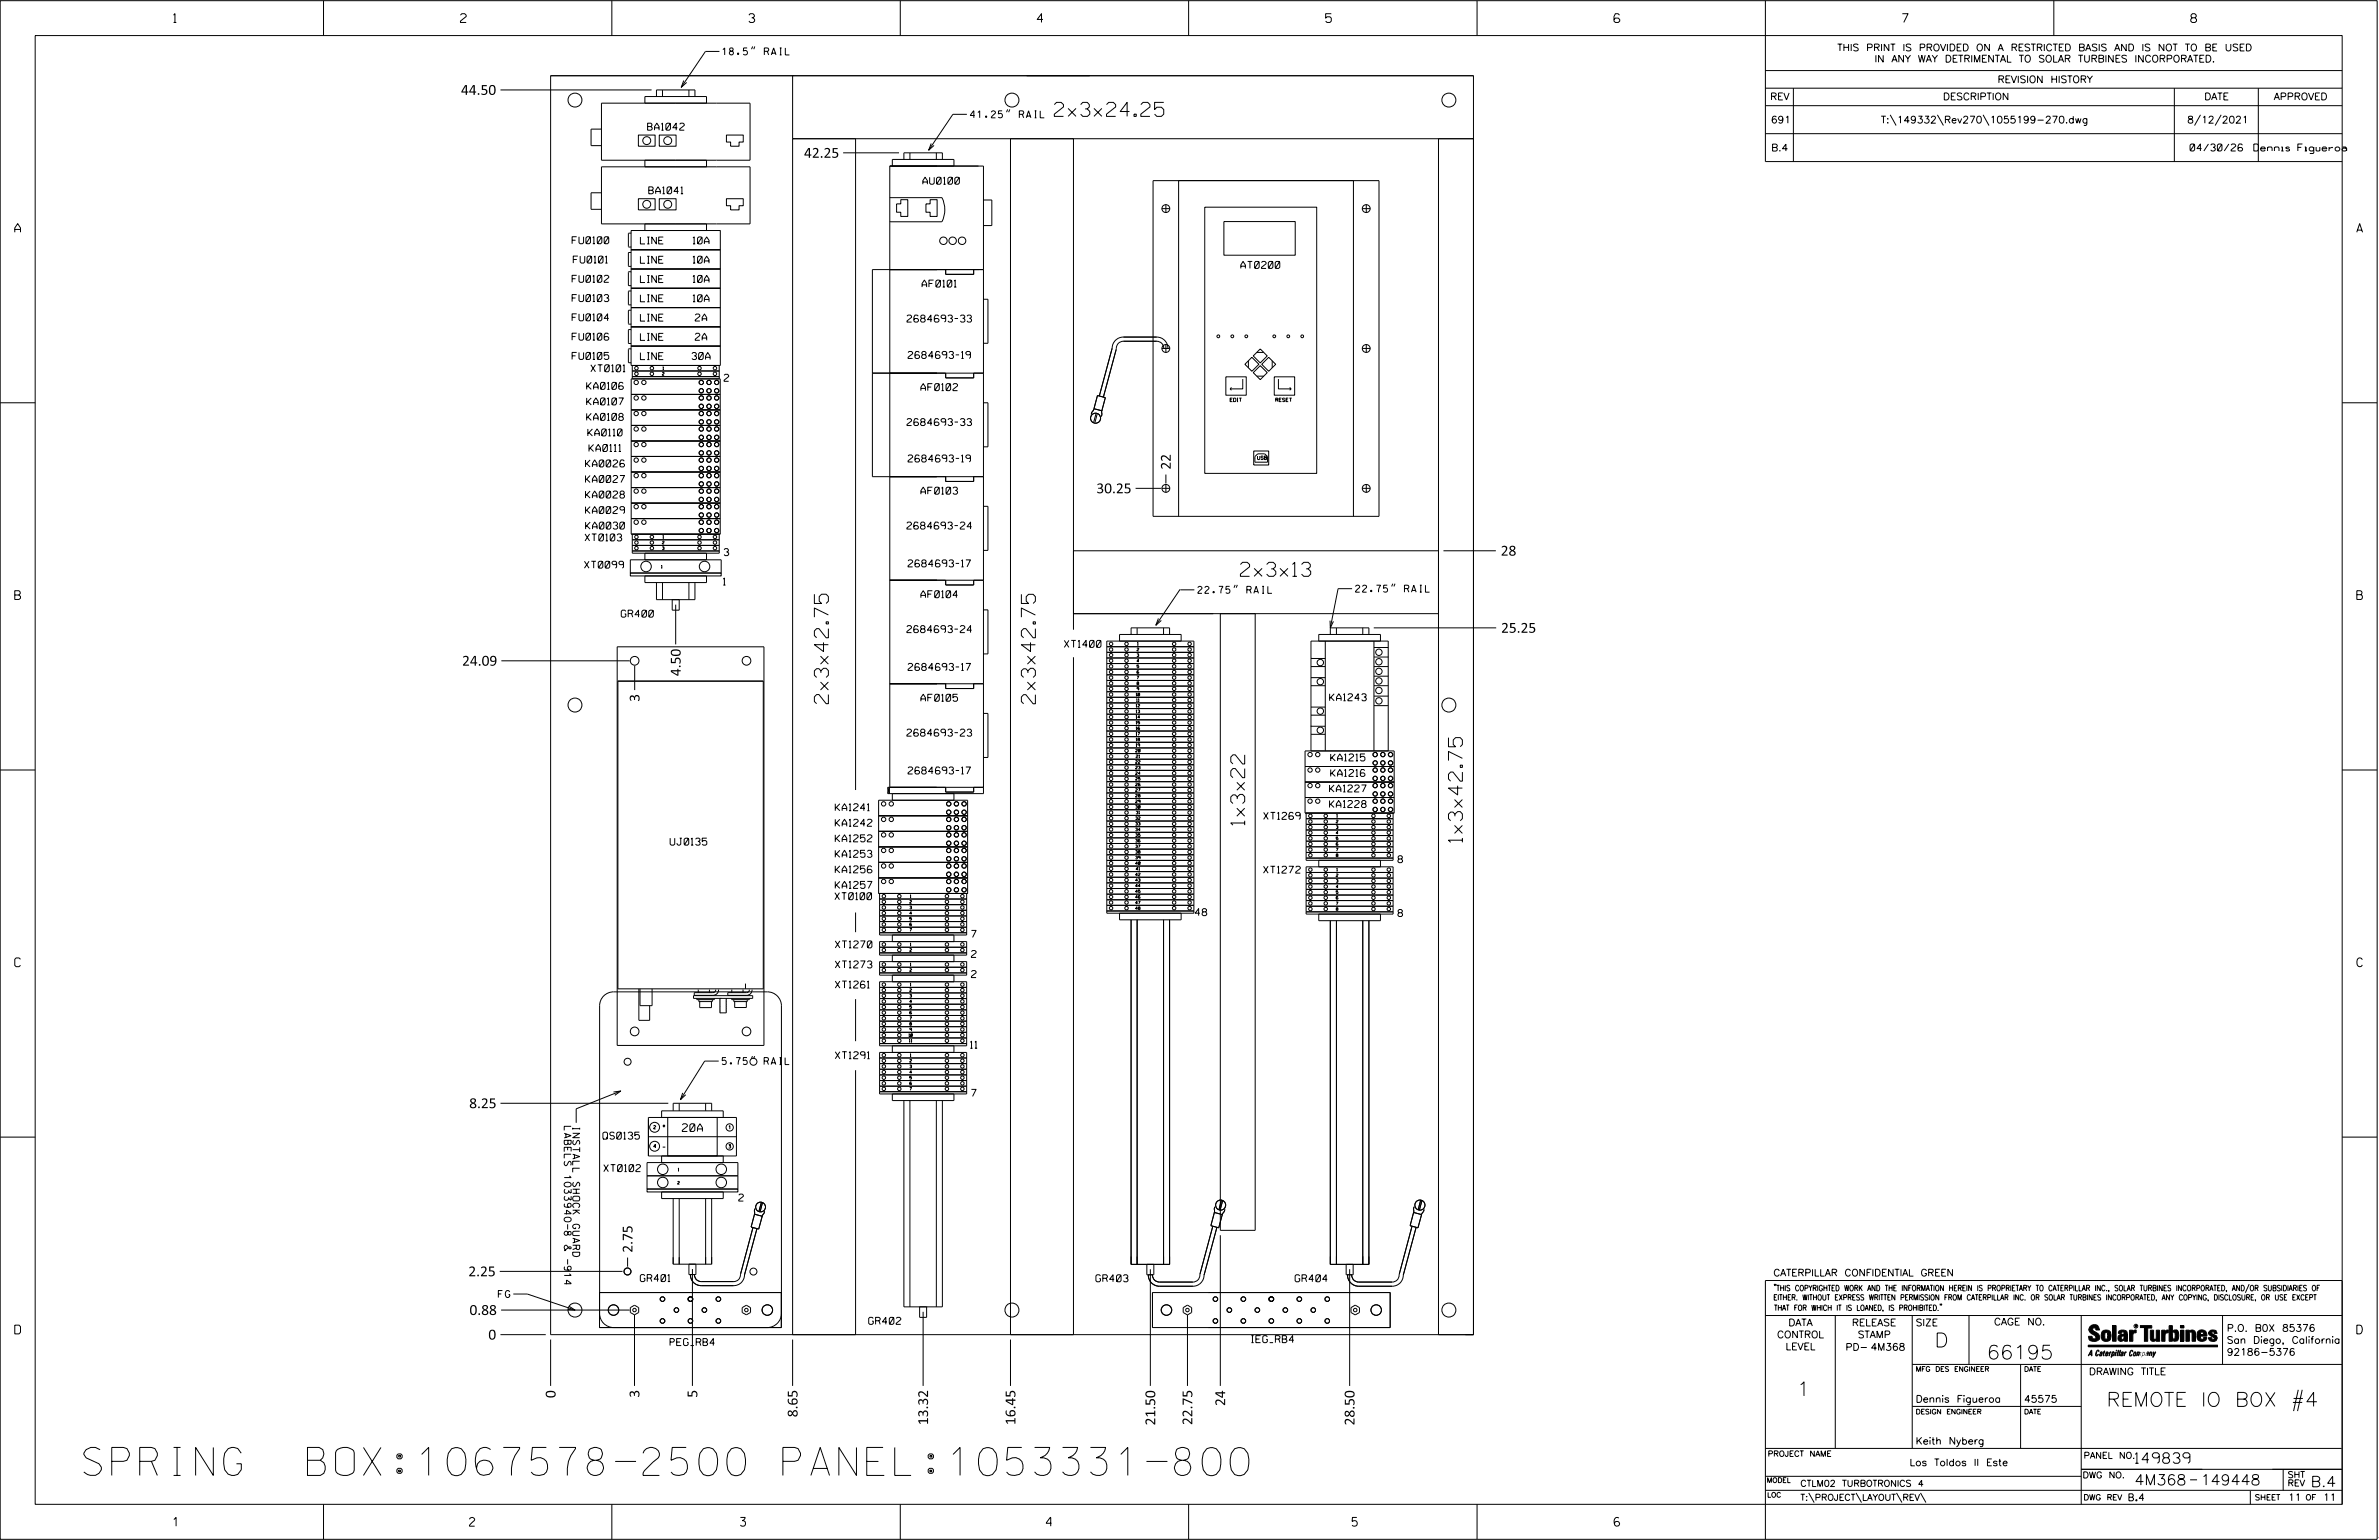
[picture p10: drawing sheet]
<svg xmlns="http://www.w3.org/2000/svg" width="864mm" height="559mm" viewBox="0 0 864 559" stroke-linecap="round" stroke-linejoin="round" font-family="sans-serif">
<defs><g id="words">
<g font-size="10.2">
<text x="30.4" y="535.4">SPRING</text>
<text x="111.6" y="535.4">BOX:1067578-2500 PANEL:1053331-800</text>
</g>
<g font-size="5.1">
<text x="382.7" y="42.2">2x3x24.25</text>
<text x="450.3" y="209.1">2x3x13</text>
<text x="300.7" y="255.4" transform="rotate(-90 300.7 255.4)">2x3x42.75</text>
<text x="375.8" y="255.4" transform="rotate(-90 375.8 255.4)">2x3x42.75</text>
<text x="451.9" y="299.4" transform="rotate(-90 451.9 299.4)">1x3x22</text>
<text x="530.9" y="305.7" transform="rotate(-90 530.9 305.7)">1x3x42.75</text>
<text x="702.3" y="488.8">D</text>
<text x="721.2" y="493.2">66195</text>
<text x="652.2" y="506.5">1</text>
<text x="764.7" y="510.3">REMOTE IO BOX #4</text>
</g>
<g font-size="3.8">
<text x="775.1" y="531">149839</text>
<text x="774.8" y="538.9">4M368</text>
<text x="798.8" y="538.9">149448</text>
<text x="838.8" y="539.5">B.4</text>
</g>
<g font-size="3.6">
<text x="167.4" y="34.4">44.50</text>
<text x="291.9" y="57.3">42.25</text>
<text x="425" y="170.4" transform="rotate(-90 425 170.4)">22</text>
<text x="398" y="179">30.25</text>
<text x="544.8" y="201.6">28</text>
<text x="544.9" y="229.6">25.25</text>
<text x="167.7" y="241.5">24.09</text>
<text x="247.1" y="245.3" transform="rotate(-90 247.1 245.3)">4.50</text>
<text x="232.2" y="254.7" transform="rotate(-90 232.2 254.7)">3</text>
<text x="170.3" y="402.1">8.25</text>
<text x="229.6" y="454.6" transform="rotate(-90 229.6 454.6)">2.75</text>
<text x="170" y="463.1">2.25</text>
<text x="170.4" y="477.1">0.88</text>
<text x="177.3" y="486.1">0</text>
<text x="201.7" y="507.3" transform="rotate(-90 201.7 507.3)">0</text>
<text x="232.1" y="507.2" transform="rotate(-90 232.1 507.2)">3</text>
<text x="253.1" y="507.2" transform="rotate(-90 253.1 507.2)">5</text>
<text x="289.5" y="514.3" transform="rotate(-90 289.5 514.3)">8.65</text>
<text x="444.7" y="510.2" transform="rotate(-90 444.7 510.2)">24</text>
<text x="336.9" y="517.1" transform="rotate(-90 336.9 517.1)">13.32</text>
<text x="368.6" y="517.1" transform="rotate(-90 368.6 517.1)">16.45</text>
<text x="419.4" y="517.2" transform="rotate(-90 419.4 517.2)">21.50</text>
<text x="432.8" y="517.1" transform="rotate(-90 432.8 517.1)">22.75</text>
<text x="491.7" y="517.2" transform="rotate(-90 491.7 517.2)">28.50</text>
</g>
<g font-size="3.2">
<text x="63" y="8.2">1</text>
<text x="167.2" y="8.2">2</text>
<text x="271.8" y="8.2">3</text>
<text x="376.5" y="8.2">4</text>
<text x="481.2" y="8.2">5</text>
<text x="690.6" y="8.2">7</text>
<text x="795.3" y="8.2">8</text>
<text x="5.4" y="84.3">A</text>
<text x="855.5" y="84.3">A</text>
<text x="5.4" y="217.5">B</text>
<text x="855.6" y="217.5">B</text>
<text x="5.4" y="350.8">C</text>
<text x="855.6" y="350.8">C</text>
<text x="5.4" y="484">D</text>
<text x="855.6" y="484">D</text>
<text x="62.8" y="553.8">1</text>
<text x="170.4" y="553.8">2</text>
<text x="268.8" y="553.8">3</text>
<text x="379.8" y="553.8">4</text>
<text x="490.8" y="553.8">5</text>
<text x="585.9" y="553.8">6</text>
</g>
<text font-size="2.8" x="247.7" y="410.6">20A</text>
<g font-size="2.5">
<text x="262.2" y="19.9">18.5&quot; RAIL</text>
<text x="666.9" y="18.5">THIS PRINT IS PROVIDED ON A RESTRICTED BASIS AND IS NOT TO BE USED</text>
<text x="680.5" y="22.6">IN ANY WAY DETRIMENTAL TO SOLAR TURBINES INCORPORATED.</text>
<text x="725.1" y="30">REVISION HISTORY</text>
<text x="642.6" y="36.3">REV</text>
<text x="705.3" y="36.3">DESCRIPTION</text>
<text x="800.2" y="36.3">DATE</text>
<text x="825.4" y="36.3">APPROVED</text>
<text x="235.1" y="47.2">BA1042</text>
<text x="352.2" y="42.8">41.25&quot; RAIL</text>
<text x="642.9" y="44.7">691</text>
<text x="682.8" y="44.7">T:\149332\Rev270\1055199-270.dwg</text>
<text x="794" y="44.7">8/12/2021</text>
<text x="643" y="54.8">B.4</text>
<text x="795" y="54.8">04/30/26</text>
<text x="818.2" y="54.8">Dennis Figueroa</text>
<text x="235.5" y="70.3">BA1041</text>
<text x="335" y="66.9">AU0100</text>
<text x="207.7" y="88.5">FU0100</text>
<text x="232.5" y="88.5">LINE</text>
<text x="251.6" y="88.5">10A</text>
<text x="208.1" y="95.4">FU0101</text>
<text x="232.5" y="95.5">LINE</text>
<text x="251.6" y="95.5">10A</text>
<text x="450.4" y="97.4">AT0200</text>
<text x="207.7" y="102.4">FU0102</text>
<text x="232.5" y="102.5">LINE</text>
<text x="251.6" y="102.5">10A</text>
<text x="334.7" y="104.2">AF0101</text>
<text x="207.7" y="109.4">FU0103</text>
<text x="232.5" y="109.5">LINE</text>
<text x="251.6" y="109.5">10A</text>
<text x="207.7" y="116.4">FU0104</text>
<text x="232.5" y="116.5">LINE</text>
<text x="252.4" y="116.5">2A</text>
<text x="329.2" y="116.9">2684693-33</text>
<text x="207.7" y="123.4">FU0106</text>
<text x="232.5" y="123.5">LINE</text>
<text x="252.4" y="123.5">2A</text>
<text x="207.7" y="130.4">FU0105</text>
<text x="232.5" y="130.5">LINE</text>
<text x="251.2" y="130.5">30A</text>
<text x="329.6" y="130.1">2684693-19</text>
<text x="214.5" y="134.9">XT0101</text>
<text x="213" y="141.3">KA0106</text>
<text x="262.8" y="138.4">2</text>
<text x="334.3" y="141.7">AF0102</text>
<text x="213" y="146.9">KA0107</text>
<text x="213" y="152.5">KA0108</text>
<text x="329.2" y="154.4">2684693-33</text>
<text x="213.4" y="158.2">KA0110</text>
<text x="213.8" y="163.8">KA0111</text>
<text x="329.6" y="167.6">2684693-19</text>
<text x="212.5" y="169.5">KA0026</text>
<text x="212.5" y="175.1">KA0027</text>
<text x="334.3" y="179.3">AF0103</text>
<text x="212.5" y="180.7">KA0028</text>
<text x="212.5" y="186.4">KA0029</text>
<text x="212.6" y="192">KA0030</text>
<text x="329.2" y="192">2684693-24</text>
<text x="212.4" y="196.3">XT0103</text>
<text x="262.8" y="201.6">3</text>
<text x="212.2" y="206.2">XT0099</text>
<text x="329.6" y="205.7">2684693-17</text>
<text x="262.6" y="212.3">1</text>
<text x="434.8" y="215.3">22.75&quot; RAIL</text>
<text x="492.1" y="214.9">22.75&quot; RAIL</text>
<text x="334.3" y="216.9">AF0104</text>
<text x="225.5" y="224">GR400</text>
<text x="329.2" y="229.6">2684693-24</text>
<text x="386.4" y="234.9">XT1400</text>
<text x="329.6" y="243.3">2684693-17</text>
<text x="334.3" y="254.4">AF0105</text>
<text x="482.7" y="254.3">KA1243</text>
<text x="329.2" y="267.1">2684693-23</text>
<text x="329.6" y="280.8">2684693-17</text>
<text x="483.1" y="276.1">KA1215</text>
<text x="483.1" y="281.7">KA1216</text>
<text x="482.6" y="287.4">KA1227</text>
<text x="482.6" y="293">KA1228</text>
<text x="303.2" y="294.2">KA1241</text>
<text x="303.2" y="299.8">KA1242</text>
<text x="458.7" y="297.3">XT1269</text>
<text x="303.2" y="305.5">KA1252</text>
<text x="243.3" y="306.7">UJ0135</text>
<text x="303.2" y="311.1">KA1253</text>
<text x="303.2" y="316.7">KA1256</text>
<text x="458.7" y="316.8">XT1272</text>
<text x="507.5" y="313">8</text>
<text x="303.2" y="322.4">KA1257</text>
<text x="303.1" y="326.4">XT0100</text>
<text x="433.9" y="332.2">48</text>
<text x="507.5" y="332.6">8</text>
<text x="352.7" y="340.2">7</text>
<text x="303.2" y="344">XT1270</text>
<text x="352.7" y="347.4">2</text>
<text x="303.2" y="351.2">XT1273</text>
<text x="303.2" y="358.5">XT1261</text>
<text x="352.7" y="354.7">2</text>
<text x="352.3" y="380.4">11</text>
<text x="262.2" y="386.3">5.75&quot; RAIL</text>
<text x="303.2" y="384.2">XT1291</text>
<text x="352.7" y="397.8">7</text>
<text x="204.8" y="408.7" transform="rotate(90 204.8 408.7)">LABELS 1033940-8 &amp; -914</text>
<text x="207.9" y="408.7" transform="rotate(90 207.9 408.7)">INSTALL SHOCK GUARD</text>
<text x="218.9" y="413.3">QS0135</text>
<text x="219.2" y="425.1">XT0102</text>
<text x="268.2" y="435.8">2</text>
<text x="232.5" y="465">GR401</text>
<text x="397.8" y="465.1">GR403</text>
<text x="470.2" y="465.1">GR404</text>
<text x="643.8" y="463">CATERPILLAR CONFIDENTIAL GREEN</text>
<text x="180.9" y="470.8">FG</text>
<text x="315.3" y="480.6">GR402</text>
<text x="645.1" y="485.5">CONTROL</text>
<text x="649.2" y="481.1">DATA</text>
<text x="672.3" y="481.1">RELEASE</text>
<text x="674.4" y="485.5">STAMP</text>
<text x="695.4" y="481.1">SIZE</text>
<text x="723.8" y="480.8">CAGE NO.</text>
<text x="808.4" y="483.1">P.O. B0X 85376</text>
<text x="243.2" y="488.3">PEG_RB4</text>
<text x="454.3" y="487.2">IEG_RB4</text>
<text x="648.2" y="489.8">LEVEL</text>
<text x="669.9" y="490">PD- 4M368</text>
<text x="808.4" y="487.5">San Diego, California</text>
<text x="808.4" y="491.8">92186-5376</text>
<text x="758.3" y="498.9">DRAWING TITLE</text>
<text x="695.4" y="508.9">Dennis Figueroa</text>
<text x="734.8" y="508.9">45575</text>
<text x="695.4" y="524.1">Keith Nyberg</text>
<text x="693.2" y="531.9">Los Toldos II Este</text>
<text x="772.8" y="544.6">B.4</text>
<text x="830.6" y="544.6">11</text>
<text x="843.3" y="544.6">11</text>
</g>
<g font-size="2.3">
<text x="756.4" y="529.2">PANEL NO.</text>
<text x="653.5" y="539.4">CTLM02 TURBOTRONICS 4</text>
<text x="756" y="536.3">DWG NO.</text>
<text x="830.4" y="539.3">REV</text>
<text x="830.4" y="536.2">SHT</text>
<text x="653.5" y="544.5">T:\PROJECT\LAYOUT\REV\</text>
</g>
<g font-size="2">
<text x="643.8" y="468.4">&quot;THIS COPYRIGHTED WORK AND THE INFORMATION HEREIN IS PROPRIETARY TO CATERPILLAR INC., SOLAR TURBINES INCORPORATED, AND/OR SUBSIDIARIES OF</text>
<text x="643.8" y="471.8">EITHER. WITHOUT EXPRESS WRITTEN PERMISSION FROM CATERPILLAR INC. OR SOLAR TURBINES INCORPORATED, ANY COPYING, DISCLOSURE, OR USE EXCEPT</text>
<text x="644" y="475.6">THAT FOR WHICH IT IS LOANED, IS PROHIBITED.&quot;</text>
<text x="641.7" y="528.5">PROJECT NAME</text>
<text x="756.3" y="544.3">DWG REV</text>
<text x="818.5" y="544.3">SHEET</text>
<text x="836.9" y="544.3">OF</text>
</g>
<g font-size="1.8">
<text x="695.4" y="497.6">MFG DES ENGINEER</text>
<text x="734.8" y="497.6">DATE</text>
<text x="695.4" y="513.1">DESIGN ENGINEER</text>
<text x="734.8" y="513.1">DATE</text>
<text x="641.3" y="538">MODEL</text>
<text x="641.5" y="543.3">LOC</text>
</g>
<g font-size="1.3">
<text x="446.5" y="145.7">EDIT</text>
<text x="463.1" y="145.7">RESET</text>
<text x="456.5" y="166.8">USB</text>
<text x="237.3" y="409.7">2</text>
<text x="264.5" y="409.7">1</text>
<text x="237.3" y="416.5">4</text>
<text x="240.6" y="416.9">-</text>
<text x="264.5" y="416.6">3</text>
</g>
<g font-size="1">
<text x="240.4" y="136.2">2</text>
<text x="240.6" y="134.1">1</text>
<text x="240.4" y="197.4">2</text>
<text x="240.6" y="195.3">1</text>
<text x="240.4" y="199.4">3</text>
<text x="240.1" y="206.2">1</text>
<text x="412.7" y="236.2">2</text>
<text x="412.7" y="238.2">3</text>
<text x="412.9" y="234.1">1</text>
<text x="412.7" y="240.3">4</text>
<text x="412.7" y="242.3">5</text>
<text x="412.7" y="244.3">6</text>
<text x="412.7" y="248.4">8</text>
<text x="412.7" y="250.5">9</text>
<text x="412.4" y="252.5">10</text>
<text x="412.4" y="256.6">12</text>
<text x="412.6" y="254.5">11</text>
<text x="412.4" y="258.6">13</text>
<text x="412.4" y="260.7">14</text>
<text x="412.4" y="262.7">15</text>
<text x="412.4" y="264.8">16</text>
<text x="412.4" y="266.8">17</text>
<text x="412.4" y="268.8">18</text>
<text x="412.2" y="272.9">20</text>
<text x="412.4" y="270.9">19</text>
<text x="412.4" y="275">21</text>
<text x="412.2" y="277">22</text>
<text x="412.2" y="279">23</text>
<text x="412.2" y="281.1">24</text>
<text x="412.2" y="283.1">25</text>
<text x="412.2" y="285.2">26</text>
<text x="412.2" y="287.2">27</text>
<text x="412.2" y="289.2">28</text>
<text x="412.2" y="291.3">29</text>
<text x="412.2" y="293.3">30</text>
<text x="412.2" y="297.4">32</text>
<text x="412.2" y="299.4">33</text>
<text x="412.4" y="295.4">31</text>
<text x="485.1" y="298.6">2</text>
<text x="485.2" y="296.6">1</text>
<text x="412.2" y="301.5">34</text>
<text x="412.2" y="303.5">35</text>
<text x="412.2" y="305.6">36</text>
<text x="485.1" y="300.6">3</text>
<text x="485.1" y="302.7">4</text>
<text x="485.1" y="304.7">5</text>
<text x="412.2" y="307.6">37</text>
<text x="412.2" y="309.6">38</text>
<text x="412.2" y="311.7">39</text>
<text x="485.1" y="306.8">6</text>
<text x="485.1" y="308.8">7</text>
<text x="485.1" y="310.8">8</text>
<text x="412.2" y="313.7">40</text>
<text x="412.2" y="317.8">42</text>
<text x="412.4" y="315.8">41</text>
<text x="485.2" y="316.1">1</text>
<text x="412.2" y="319.8">43</text>
<text x="412.2" y="321.9">44</text>
<text x="412.2" y="323.9">45</text>
<text x="485.1" y="318.1">2</text>
<text x="485.1" y="320.2">3</text>
<text x="485.1" y="322.2">4</text>
<text x="330.2" y="327.8">2</text>
<text x="330.2" y="329.8">3</text>
<text x="330.4" y="325.7">1</text>
<text x="412.2" y="326">46</text>
<text x="412.2" y="328">47</text>
<text x="485.1" y="324.2">5</text>
<text x="485.1" y="326.3">6</text>
<text x="485.1" y="328.3">7</text>
<text x="330.2" y="331.8">4</text>
<text x="330.2" y="333.9">5</text>
<text x="412.2" y="330">48</text>
<text x="485.1" y="330.4">8</text>
<text x="330.2" y="338">7</text>
<text x="330.2" y="345.2">2</text>
<text x="330.4" y="343.2">1</text>
<text x="330.2" y="352.5">2</text>
<text x="330.4" y="350.5">1</text>
<text x="330.2" y="359.8">2</text>
<text x="330.4" y="357.7">1</text>
<text x="330.2" y="361.8">3</text>
<text x="330.2" y="363.9">4</text>
<text x="330.2" y="365.9">5</text>
<text x="330.2" y="370">7</text>
<text x="329.9" y="376.1">10</text>
<text x="330.2" y="372">8</text>
<text x="330.2" y="374.1">9</text>
<text x="330.1" y="378.2">11</text>
<text x="330.4" y="383.4">1</text>
<text x="330.2" y="385.4">2</text>
<text x="330.2" y="387.5">3</text>
<text x="330.2" y="389.5">4</text>
<text x="330.2" y="391.6">5</text>
<text x="330.2" y="395.6">7</text>
<text x="246.1" y="424.9">1</text>
<text x="246" y="429.7">2</text>
</g>
<text font-size=".9" x="775.1" y="481.7">R</text>
</g></defs>
<g fill="none" stroke="#000" stroke-width=".36">
<path d="M.1 .2h862.8v558.4h-862.8zM12.8 12.9h837.4v533h-837.4zM117.4 .2v12.7M222.1 .2v12.7M261.2 18.7h-5.1l-8.8 13M273.2 16.9l-.4 1M274 16.9l-.4 1M326.8 .2v12.7M431.5 .2v12.7M536.2 .2v12.7M587.9 5.5l-.5-.5h-1l-.5 1v1.7l.5 .4h1l.6-.4v-.6l-.6-.5h-1l-.5 .5M640.9 .2v58.4h209.3"/>
<path d="M745.6 .2v12.7M181.7 32.6h54.8M199.9 27.5h335v456.8h-335zM238.3 35v-2.4h14v2.4M240.5 32.7v2.3M245.3 37.4h-27v20.7h27M248.2 29.2l-.9 2.5 2-1.8M250.1 32.6v2.4M256.5 37.4v-2.4h-22.4v2.4h38.2v20.7h-38.2v2.4h38.2v20.7h-38.2v2.4M287.7 27.5v456.8M365.8 39.7l-.4 1M366.6 39.7l-.5 1"/>
<path d="M640.9 25.6h209.3M640.9 32h209.3M640.9 38.3h209.3M651 32v26.6M789.3 32v26.6M819.8 32v26.6M218.3 46.8h-3.7v6h3.7M231.7 49h6.1v4.1h-6.1zM239.3 49h6.1v4.1h-6.1zM256.5 58.1v2.4M263.7 49h6.1v2.5h-1.5v1.6h-3.1v-1.6h-1.5zM287.7 50.3h247.2"/>
<path d="M306.1 55.5h20.3M310.6 50.3v236.4M328.1 57.9v-2.4h14v2.4M330.3 55.5v2.4M338 52.1l-.9 2.4 2-1.7M339.9 55.5v2.4M351 41.5h-5.1l-8.8 13M366.8 50.3v434M389.7 50.3v178.2M522.2 50.3v434M640.9 48.5h209.3M686.2 41.7l2.1 3.8"/>
<path d="M703.3 41.7l2.2 3.8M719.9 41.7l2.1 3.8M798.8 41.7l-2.2 3.8M806.3 41.7l-2.2 3.8M218.3 70h-3.7v6h3.7M231.7 72.1h6.1v4.1h-6.1zM239.3 72.1h6.1v4.1h-6.1zM245.3 60.5h-27v20.7h27M263.7 72.1h6.1v2.5h-1.5v1.6h-3.1v-1.6h-1.5zM323 71.7h18.9a9.9 9.9 0 0 1 0 8.8h-18.9M327 72.5h2.5v6h-2.5v-1.5h-1.5v-3h1.5zM337.6 72.5h2.6v6h-2.6v-1.5h-1.5v-3h1.5z"/>
<path d="M346.3 60.3v-2.4h-22.4v2.4M357 72.6h3v9.2h-3M418.6 65.5h82v121.9h-82zM421.8 75.7h2.8M423.2 74.3v2.8M427.8 65.5v121.9M437.3 75.2h40.7v96.6h-40.7zM491.3 65.5v121.9M494.5 75.7h2.9M496 74.3v2.8M229.1 90.6h32.4M229.1 97.6h32.4"/>
<path d="M229.1 84.6l-1 .2v4.7l1 .1M229.1 91.6l-1 .2v4.6l1 .3M229.1 98.6l-1 .2v4.6l1 .2M229.1 83.6h32.4v49h-32.4zM256.5 81.2v2.4M343.3 97.8v1.8h10.1v-1.8M357 97.8h-40.3v75.2h40.3M444.3 80.4h25.9v12.2h-25.9zM229.1 104.6h32.4M229.1 111.6h32.4M229.1 118.6h32.4M229.1 105.6l-1 .2v4.6l1 .2"/>
<path d="M229.1 112.6l-1 .2v4.6l1 .2M229.1 119.6l-1 .2v4.6l1 .2M357 108.6h1.6v16h-1.6M229.1 125.6h32.4M229.1 126.6l-1 .2v4.6l1 .2M229.1 137.5h32.3v56.3h-32.3zM229.5 136.7h31.6M229.5 132.6v4.9M229.5 134.6h31.6M261.1 132.6v4.9M316.7 135.4h40.3M343.3 135.4v1.7h10.1v-1.7"/>
<path d="M421.8 126.4h2.8M422.5 126.4a2.53 2.53 0 0 0-2.6-2.6h-12.1a2.62 2.62 0 0 0-2.6 3l-4.7 17.3M423.2 125v2.9M424 126.4a4.1 4.1 0 0 0-4.1-4.1h-12.1a4.1 4.1 0 0 0-4.1 4.1l-4.6 17.3M445 136.7h7.4v6.7h-7.4zM451.1 137.5v3.6h-4.6M451.9 132.2l2.5-2.6 2.6 2.6-2.6 2.5zM453.2 130.9v2.6M454.9 129.2l2.6-2.6 2.5 2.6-2.5 2.5zM454.9 135.2l2.6-2.5 2.5 2.5-2.5 2.6zM456.2 127.9h2.6M456.2 136.5h2.6"/>
<path d="M458 132.2l2.6-2.6 2.5 2.6-2.5 2.5zM461.8 130.9v2.6M462.6 136.7h7.4v6.7h-7.4zM464.1 137.5v3.6h4.6l-.5-.5M494.5 126.4h2.9M496 125v2.9M.1 146.2h12.7M229.1 143.1h32.3M229.1 148.7h32.3M229.1 154.4h32.3M357 146.2h1.6v15.9h-1.6M397.1 148.3l-1 2.1"/>
<path d="M397.9 150.1l-.9 3.1M398.3 150.2l-.8 3.1M398.4 143.5l2.8 .8-1.2 4.7-2.9-.7zM400 148.9l-.2 2.2M446.5 141.1l.5 .5M447 140.6l-.5 .5M468.7 141.1l-.5 .5M850.2 146.2h12.7M229.1 171.3h32.3M229.1 165.6h32.3M229.1 176.9h32.3M229.1 160h32.3"/>
<path d="M343.3 173v1.7h10.1v-1.7M412.2 177.2h9.2M421.8 177.2h2.8M423.2 172.2v3.2M423.2 175.8v2.8M455.1 163.7h5.5v5h-5.5zM455.5 165.7l1.1-1h2.5l1 1v2h-4.6zM494.5 177.2h2.9M496 175.8v2.8M229.1 182.6h32.3M229.1 188.2h32.3M229.5 199.9h31.6"/>
<path d="M229.5 195.9h31.6M229.5 197.9h31.6M261.1 193.8v6.9h-31.6v-6.9M357 183.7h1.6v16h-1.6M389.7 199.8h132.5M524 199.8h19M228.8 207.9h33v1.1h-33zM228.8 203.1h33v4.8h-33zM234.1 200.7v2.4M234.1 209h22.4v2.4h-22.4zM238.3 211.4v6.2h14v-6.2M240.5 211.4v6.2"/>
<path d="M244 217.6v3.8h2.6v-3.8M245.3 219.4v14.4M250.1 211.4v6.2M256.5 200.7v2.4M323 210.5h34M343.3 210.5v1.8h10.1v-1.8M428.4 213.9l-8.8 13M428.5 214h5.1M448.4 212.2l-.4 1.1M449.2 212.2l-.4 1.1M490.8 213.6h-5.1l-2.8 14.2M505.6 211.8l-.4 1"/>
<path d="M506.4 211.8l-.4 1M182 239.8h46.6M224 234.7h53.3v144.6h-53.3zM357 221.3h1.6v16h-1.6M389.7 238.5v245.8M389.7 222.7h132.5M401.8 234.7h31.6M401.8 236.7h31.6M401.8 238.8h31.6M410.6 230.2v-2.4h14v2.4M412.8 227.9v2.3M420.5 224.4l-.9 2.5 2-1.8"/>
<path d="M422.4 227.8v2.4M428.8 232.6v-2.4h-22.4v2.4M443 222.7v223.7h12.6v-223.7M475.9 238.9h5.2M481.1 232.6v39.9M482.8 225.2l.1 2.6 1.1-2.3M482.9 227.8v2.4M482.9 227.8h14v2.4M485.1 227.9v2.3M494.7 227.8v2.4M498.7 227.8h44.4M498.8 234.9h5.1"/>
<path d="M498.8 238.4h5.1M498.8 232.6v39.9M501.1 232.6v-2.4h-22.4v2.4M224.3 247.2h52.8v111.6h-52.8zM230.4 241.5v8.9M323 248.1h34M343.3 248.1v1.7h10.1v-1.7M357 258.9h1.6v15.9h-1.6M401.8 240.8h31.6M401.8 242.8h31.6M401.8 244.9h31.6M401.8 246.9h31.6"/>
<path d="M401.8 249h31.6M401.8 251h31.6M401.8 253h31.6M401.8 255.1h31.6M401.8 257.1h31.6M401.8 259.2h31.6M412.7 245.4h.7l-.5 1M475.9 241.9h5.2M475.9 248.8h5.2M475.9 245.9h5.2M475.9 256.6h5.2M475.9 259.5h5.2"/>
<path d="M498.8 241.9h5.1M498.8 245.4h5.1M498.8 248.8h5.1M498.8 252.6h5.1M498.8 256h5.1M.1 279.4h12.7M401.8 261.2h31.6M401.8 263.2h31.6M401.8 265.3h31.6M401.8 267.3h31.6M401.8 269.3h31.6M401.8 271.4h31.6"/>
<path d="M401.8 273.4h31.6M401.8 275.5h31.6M401.8 277.5h31.6M401.8 279.5h31.6M473.7 278.1h32.4M473.7 272.5h32.4v22.5h-32.4zM475.8 263.5h5.2M475.9 272.5v-39.9h28v39.9M475.9 266.5h5.2M850.2 279.4h12.7M318.9 296h32.4M318.9 290.4h32.4v33.8h-32.4z"/>
<path d="M322.3 285.7h34.7M322.3 285.7v2.3M322.3 285.7l.6 2.3v-2.3l-.6 2.3M323 285.7v-225.4h34v227.7h-34.7M323.9 288v2.4M343.3 285.7v1.7h10.1v-1.7M346.3 288v2.4M401.8 285.7h31.6M401.8 281.6h31.6M401.8 283.6h31.6M401.8 287.7h31.6M401.8 289.7h31.6"/>
<path d="M401.8 291.8h31.6M401.8 293.8h31.6M401.8 295.9h31.6M401.8 297.9h31.6M401.8 300h31.6M473.7 283.8h32.4M473.7 289.4h32.4M474.1 297.1h31.6M474.1 299.1h31.6M505.7 295v17.2h-31.6v-17.2M318.9 301.7h32.4M318.9 318.6h32.4"/>
<path d="M318.9 312.9h32.4M318.9 307.3h32.4M401.8 312.2h31.6M401.8 302h31.6M401.8 304h31.6M401.8 306.1h31.6M401.8 308.1h31.6M401.8 310.2h31.6M401.8 314.3h31.6M401.8 316.3h31.6M401.8 318.3h31.6M474.1 307.3h31.6"/>
<path d="M474.1 314.5h31.6v17.2h-31.6zM474.1 301.2h31.6M474.1 303.2h31.6M474.1 305.2h31.6M474.1 309.3h31.6M474.1 311.4h31.6M474.1 316.6h31.6M474.1 318.6h31.6M478.7 312.2v2.3M501.1 312.2v2.3M310.6 331.1v7.1M319.3 324.2v15.1h31.6v-15.1"/>
<path d="M319.3 338.5h31.6M319.3 326.2h31.6M319.3 328.3h31.6M319.3 330.3h31.6M319.3 332.4h31.6M319.3 334.4h31.6M319.3 336.4h31.6M323.9 339.3v2.4M330.9 335.1l-.5-.2-.2 .3v.5l.5 .2v-.5l-.5 .2M346.3 339.3v2.4M401.8 330.6h31.6v-98h-31.6v98.8h31.6M401.8 320.4h31.6"/>
<path d="M401.8 322.4h31.6M401.8 324.4h31.6M401.8 326.5h31.6M401.8 328.5h31.6M406.4 331.4v2.4h22.4v-2.4M410.6 333.8v125h14v-125M412.8 333.8v125M422.4 333.8v125M474.1 320.7h31.6M474.1 322.7h31.6M474.1 324.8h31.6M474.1 326.8h31.6"/>
<path d="M474.1 328.8h31.6M474.1 330.9h31.6M478.7 331.7v2.4h22.4v-2.4M482.9 334.1v124.7h14v-124.7M485.1 334.1v124.7M494.7 334.1v124.7M231.9 358.8v11.4h3.9v-5.3M232.3 358.8v6.1h4.4v-6.1M253.5 359.1v1.1M257.5 359.1v1.1M259.8 359.1v.1a1.02 1.02 0 0 1-1 1h-6.8v1h6.8a1.99 1.99 0 0 0 2-2.1M265.6 359.1v1.1"/>
<path d="M269.7 359.1v1.1M270.6 356.9v1.9M272 359.1v.1a1.02 1.02 0 0 1-1 1h-6.8v1h6.8a1.99 1.99 0 0 0 2-2.1M319.3 341.7h31.6v4.9h-31.6zM319.3 348.9h31.6v4.9h-31.6zM319.3 356.2h31.6v23.3h-31.6zM319.3 343.7h31.6M319.3 345.8h31.6M319.3 351h31.6M319.3 353h31.6M319.3 358.3h31.6M323.9 346.6v2.3"/>
<path d="M323.9 353.8v2.4M346.3 346.6v2.3M346.3 353.8v2.4M251.7 361.3h21.5v1h-21.5zM252.9 362.3v.4h6.4v-.4M253.7 362.7v.7h4.9v-.7M254 363.4v2.2h4.3v-2.2M261.8 362.3l-.6 .2 .3 .3-.3 .3 .3 .2-.3 .3 .3 .2-.3 .3 .3 .2-.3 .3 .3 .2-.3 .3 .3 .2-.3 .3 .3 .3-.3 .2 .3 .3-.3 .2 .3 .3-.2 .6 2.4-.1-.2-.3 .2-.2-.2-.3 .2-.2-.2-.3 .2-.2-.2-.3 .2-.3-.2-.2 .2-.3-.2-.2 .2-.3-.2-.2 .2-.3-.2-.2 .2-.8-.2-.3 .2-.2M263.7 362.3h.1M265.6 362.3v.4h6.4v-.4M266.4 362.7v.7h4.9v-.7M266.7 363.4v2.2h4.2v-2.2"/>
<path d="M310.6 362.5v15.3M319.3 360.3h31.6M319.3 362.3h31.6M319.3 364.4h31.6M319.3 366.4h31.6M319.3 368.5h31.6M319.3 372.5h31.6M319.3 370.5h31.6M319.3 374.6h31.6M319.3 376.6h31.6M319.3 378.7h31.6M323.9 379.5v2.4"/>
<path d="M330.9 367.1l-.5-.2-.2 .4v.5l.5 .1v-.4l-.5 .1M346.3 379.5v2.4M222.7 396.2l2.6-.3-2.1 1.5M225.3 395.9l-16.1 6.4v5.1M247.8 396.6l-.8 2.4 1.9-1.8M260.9 385h-5.1l-8.8 14M273.2 383.2l-.5 1M273.9 383.2l-.4 1M310.6 388.3v96M319.3 381.9h31.6v15h-31.6zM319.3 383.9h31.6M319.3 385.9h31.6"/>
<path d="M319.3 388h31.6M319.3 390h31.6M319.3 392.1h31.6M319.3 394.1h31.6M319.3 396.1h31.6M323.9 396.9v2.4h22.4v-2.4M328.1 399.3v74.9h14v-74.9M330.3 399.3v74.9M330.9 392.7l-.5-.1-.2 .3v.5l.5 .2v-.5l-.5 .1M339.9 399.3v74.9M.1 412.6h12.7M181.7 400.3h60.9"/>
<path d="M235.4 412.5h31.9M235.4 405.5h31.9v14h-31.9zM240.2 405.5v-2.4h22.3v2.4M240.2 419.5v2.4M240.5 408.6h1M241 408v1.1M242.4 405.5h17.9v14h-17.9zM244.4 403.1v-2.8h13.9v2.8M246.6 400.4v2.7M256.2 400.3v2.8M262.5 419.5v2.4M850.2 412.6h12.7"/>
<path d="M234.9 431.4h33v1.1h-33zM234.9 426.6h33M234.9 421.9h33v9.5h-33zM240.2 432.5h22.3v2.4h-22.3zM244.4 434.9v23.8h13.9v-23.8M246.6 434.9v23.8M256.2 434.9v23.8M274 438.6l-.1 2.2M276.4 436.2l-.9 3.4M276.8 436.4l-.9 3.3M277.6 439.5l-1 2M440.8 439.9l2.9 .8-1.3 4.8-2.8-.8z"/>
<path d="M441 437.9l-.2 2.3M443.4 435.5l-.9 3.5M443.8 435.6l-.9 3.5M444.6 438.9l-.9 2M513.2 439.9l2.8 .8-1.3 4.8-2.8-.8zM513.3 437.9l-.2 2.3M515.7 435.5l-.9 3.5M516.2 435.6l-1 3.5M517 438.9l-1 2M227.8 456.3v3.3M250.1 458.7v3.8h2.5v-3.8M273.3 445.4l-4.4 16.8a2.58 2.58 0 0 1-2.6 2.8h-11.7a2.47 2.47 0 0 1-2.5-2.5"/>
<path d="M273.9 440.6l2.8 .7-1.3 4.7-2.7-.8zM274.8 445.8l-4.5 16.8a3.9 3.9 0 0 1-4 3.9h-11.7a3.9 3.9 0 0 1-4-4M416.3 458.8v3.8h2.6v-3.8M440.3 444.9l-4.7 17.4a2.66 2.66 0 0 1-2.6 2.9h-12.1a2.53 2.53 0 0 1-2.5-2.6M441.7 445.3l-4.6 17.4a4.1 4.1 0 0 1-4.1 4h-12.1a4 4 0 0 1-4.1-4.1M443 448.2v54.7M488.7 458.8v3.8h2.5v-3.8M512.6 444.9l-4.6 17.4a2.69 2.69 0 0 1-2.6 2.9h-12.2a2.53 2.53 0 0 1-2.5-2.6M514.1 445.3l-4.7 17.4a4 4 0 0 1-4 4h-12.2a4.1 4.1 0 0 1-4-4.1M181.4 461.3h44.6M181.9 475.4h46.7M186.3 469.5h5.1l17.3 5.9"/>
<path d="M206.5 474l2.2 1.4-2.6-.2M217.6 469h66v12.7h-66l.1-116.8a5.1 5.1 0 0 1 5-5h55.9a5.1 5.1 0 0 1 5.1 5v111.7a5.2 5.2 0 0 1-5.1 5.1M217.7 476.6a5.1 5.1 0 0 0 5 5.1M228.8 474.5l1.5-.9 1.5 .9v1.7l-1.5 .9-1.5-.9zM230.3 477.1v25.8M251.4 460.5v42.4M269.4 474.5l1.5-.9 1.6 .9v1.7l-1.6 .9-1.5-.9zM333.8 474.2v3.8h2.6v-3.8M335.1 476v26.9M417.6 460.6v42.3M418.4 469h86.2v12.7h-86.2zM429.5 474.5l1.6-.9 1.5 .9v1.7l-1.5 .9-1.6-.9z"/>
<path d="M431.1 477.1v25.8M489.9 460.6v42.3M490.4 474.5l1.5-.9 1.6 .9v1.7l-1.6 .9-1.5-.9zM640.9 477.3h209.3M644.2 466.1l-.1 .4M644.7 466.1l-.2 .4M666.2 477.3v48.3M694.2 477.3v48.3M704.4 473.3l-.1 .4M704.8 473.3l-.1 .4M714.8 477.3v17.8M755.5 477.3v68.6"/>
<path d="M806.8 477.3v17.8M816.5 466l-1.4 3.1M850.2 464.6h-209.3v94M850.2 464.8v81.1M181.7 484.3h16.4M199.9 486.1v16.8M287.7 486.1v16.8M366.8 486.1v16.8M694.2 495.1h156M733.5 495.1v30.5M758.6 481.4a2.02 2.02 0 0 1 3.1-.1l.5 1.3h-1.3l-.2-.6-.4-.2-.6 .1-.1 .4 .4 .7a2.46 2.46 0 0 1 2.2 2.9 2.83 2.83 0 0 1-3.8 .3l-.3-1.3h1.3l.2 .7 .6 .3 .5-.2 .2-.5-.4-.6-1.9-1.2-.4-.9zM759.2 491.3h-.7l.7-1.2v1.9h.2l-.1-2.1-1.3 2.1 .5-.5h.7"/>
<path d="M761.3 490l.3-.2 .4 .3-.1 .3-.3-.4-.4 .3-.3 1.6h.4l.4-.5-.3 .6-.4 .1-.3-.4zM762.6 490.6l.5-.1-.1 1.4h-.9a.74 .74 0 0 1 .9-.8l-.3 .7-.5 .1 .2-.5 .6-.2v-.5l-.7 .2zM763 483.2a2.17 2.17 0 0 1 3.1 0l.3 1.4-.3 1.5a2.17 2.17 0 0 1-3.1 0l-.3-1.5zM763.6 490.5l.4-.4 .2 .6h-.3l-.3 .9 .2 .4-.3-.1zM764.1 483.7l.5-.4 .4 .3v2.2l-.4 .2-.5-.2zM764.6 491.1l.6 .2v-.7l-.4-.1-.4 .6-.1 .8h.6M764.6 491.1l-.1 .8h.4M764.6 482.6v.8M764.8 490.7l.4 .1v.3h-.6zM765 491.5l-.1 .4zM766 490.5l-.5 1.5zM766 490.8l.4-.3-.4 .4"/>
<path d="M766.9 481h1.3v5.7h-1.3zM767 490.8l.5 .1-.3 .8-.4 .2zM767.3 490.5h-.5l-.5 2M767.3 490.5a.8 .8 0 0 1 .2 1 .8 .8 0 0 1-.9 .4l-.1 .6M767.3 490.5l-.1 .2M768.1 490.5l-.4 1.5zM768.2 489.9h.3l-.1 .2h-.2zM769 489.9l-.5 2.1zM769.7 489.9l-.6 2.1zM770.1 491.4l.5-.3-.5 .8zM770.4 491.9h.1M770.6 491.1l.1-.4-.7 .2 .1-.3 .6-.1 .2 .3-.5 1.1"/>
<path d="M770.6 491.1a.74 .74 0 0 0-.8 .8h.6M771 484.8h-.7l-.3 .6 .4 .7 .5-.3 .1-2.4h-.8l-.1 .4h-1.2a1.71 1.71 0 0 1 1.8-1.3 1.71 1.71 0 0 1 1.6 1.4v2.8h-1.1l-.1-.6M771 484.2l-1.5 .1a1.41 1.41 0 0 0 0 2.4l.5 .1 1.1-.7M771.2 486.1h-.1M771.4 490.5l.1 .3 .4-.3-.9 1.5zM771.5 490.8h.1M773 482.7h1.2v.5l.5-.5 .7-.1v1h-.6l-.5 .4-.1 2.7h-1.2zM773.3 490.3l.6-.4 .4 .2-.1 .4-.3-.4a1.28 1.28 0 0 0-.5 1.8l.6-.4-.1 .4-.8 .1zM774.7 490.8l.5-.3a.88 .88 0 0 1 .2 .9 .88 .88 0 0 1-.7 .7l-.2-.2zM774.8 490.9h.5l-.3 1h-.3l-.2-.2zM775.2 490.5l-.1 .2M776.8 481h4.3v.9h-1.5v4.8h-1.3"/>
<path d="M776.8 490.6l-.8 .2v-.3l-.4 1.5 .8-1.3v1.3l.3-1.2M779.3 491.1h.4M779.6 490.5h.3l-.3 1.4M779.6 490.7h.2l-.1 .4M779.7 491.1l-.1 .4M779.7 491.1l-.4 .2M780.1 492l.4-1.5 .1 .3 .3-.3 .3 .2-.3 1.3v-1.3l-.7 1.3M780.6 482.7h1.2v2.7l.1 .4 .4 .3 .4-.7v-2.7h1.2l.1 4h-1.3v-.5l-1.1 .6-.7-.3-.3-.7zM781.6 492.5l1-2-.8 1.3-.2-1.3-.2 2M784.7 482.7h1.2v.5l.5-.5 .7-.1v1h-.5l-.6 .4-.1 2.7h-1.2zM787.4 481h1.2v2a1.4 1.4 0 0 1 2.2 .2l.1 1.4-.4 1.9-1.5 .1-.4-.5v-1l.5 .9 .5-.3v-2.1l-.5-.4-.5 .7v2.8h-1.2zM791.5 482.7h1.3v4h-1.3z"/>
<path d="M791.5 481h1.3v.9h-1.3zM793.5 482.7h1.3v.4l.7-.5 1.1 .2 .4 .6v3.3h-1.2l-.3-3.4-.7 .2v3.2h-1.3zM794.8 483.1h.1M797.7 483.2a1.92 1.92 0 0 1 2.4-.5 1.92 1.92 0 0 1 1 2.1h-2.3v.8l.6 .5 .5-.3v-.5h1.2a1.83 1.83 0 0 1-2.1 1.4 1.83 1.83 0 0 1-1.5-2.1zM798.8 484.2v.6M799.1 483.4h.6l.2 .8h-1.1zM804.6 482.9a1.84 1.84 0 0 0-2.9 .8 3.3 3.3 0 0 0 2.2 1.9l-.5 .5-.4-.3-.1-.4h-1.2l.1 .6a1.92 1.92 0 0 0 2.9 .4M804.9 483.8h-1.2l-.2-.6-.5 .1-.1 .3 .1 .3 1.8 .9M805.1 488.1h-47.1v.6h47.1M694.2 510.3h61.3M832.3 508.9h3.4M832.6 507.4h3.4"/>
<path d="M834.3 504.3l-1.7 7.7M835.7 504.3l-1.7 7.7M640.9 525.6h209.2M640.9 535.7h114.6M755.5 533.2h94.7M795 537h2.6M828.8 533.2v7.6M117.4 545.9v12.7M222.1 545.9v12.7M326.8 545.9v12.7M431.5 545.9v12.7M536.2 545.9v12.7"/>
<path d="M640.9 540.8h209.3M656.6 541.7l2 3.5M673.8 541.7l1.9 3.5M688.4 541.7l2 3.5M697.2 541.7l1.9 3.5M816.9 541v4.9M863.5 558h.1"/>
<circle cx="208.7" cy="36.3" r="2.53"/>
<circle cx="367.3" cy="36.3" r="2.54"/>
<circle cx="526" cy="36.3" r="2.54"/>
<circle cx="234.8" cy="51" r="1.44"/>
<circle cx="242.4" cy="51" r="1.44"/>
<circle cx="234.8" cy="74.1" r="1.44"/>
<circle cx="242.4" cy="74.1" r="1.44"/>
<circle cx="423.2" cy="75.7" r="1.42"/>
<circle cx="496" cy="75.7" r="1.43"/>
<circle cx="342.5" cy="87.4" r="1.36"/>
<circle cx="345.8" cy="87.4" r="1.36"/>
<circle cx="349.2" cy="87.4" r="1.36"/>
<circle cx="230.9" cy="138.8" r=".79"/>
<circle cx="231" cy="135.6" r=".64"/>
<circle cx="231" cy="133.6" r=".64"/>
<circle cx="233.7" cy="138.8" r=".79"/>
<circle cx="236.6" cy="133.6" r=".64"/>
<circle cx="236.6" cy="135.6" r=".64"/>
<circle cx="253.9" cy="135.6" r=".64"/>
<circle cx="253.9" cy="133.6" r=".64"/>
<circle cx="254.6" cy="138.8" r=".79"/>
<circle cx="257.4" cy="138.8" r=".79"/>
<circle cx="259.5" cy="133.6" r=".64"/>
<circle cx="259.5" cy="135.6" r=".64"/>
<circle cx="260.2" cy="138.8" r=".79"/>
<circle cx="423.2" cy="126.5" r="1.43"/>
<circle cx="442.3" cy="122" r=".51"/>
<circle cx="447.3" cy="122" r=".51"/>
<circle cx="452.4" cy="122" r=".51"/>
<circle cx="462.6" cy="122" r=".52"/>
<circle cx="467.7" cy="122" r=".52"/>
<circle cx="472.7" cy="122" r=".5"/>
<circle cx="496" cy="126.5" r="1.43"/>
<circle cx="230.9" cy="155.7" r=".79"/>
<circle cx="230.9" cy="144.4" r=".8"/>
<circle cx="230.9" cy="150.1" r=".8"/>
<circle cx="233.7" cy="155.7" r=".79"/>
<circle cx="233.7" cy="150.1" r=".8"/>
<circle cx="233.7" cy="144.4" r=".8"/>
<circle cx="254.6" cy="141.8" r=".79"/>
<circle cx="254.6" cy="155.7" r=".79"/>
<circle cx="254.6" cy="158.7" r=".79"/>
<circle cx="254.6" cy="153.1" r=".8"/>
<circle cx="254.6" cy="144.4" r=".8"/>
<circle cx="254.6" cy="147.4" r=".8"/>
<circle cx="254.6" cy="150.1" r=".8"/>
<circle cx="257.4" cy="141.8" r=".79"/>
<circle cx="257.4" cy="158.7" r=".79"/>
<circle cx="257.4" cy="155.7" r=".79"/>
<circle cx="257.4" cy="147.4" r=".8"/>
<circle cx="257.4" cy="150.1" r=".8"/>
<circle cx="257.4" cy="144.4" r=".8"/>
<circle cx="257.4" cy="153.1" r=".8"/>
<circle cx="260.2" cy="141.8" r=".79"/>
<circle cx="260.2" cy="158.7" r=".79"/>
<circle cx="260.2" cy="155.7" r=".79"/>
<circle cx="260.2" cy="153.1" r=".8"/>
<circle cx="260.2" cy="147.4" r=".8"/>
<circle cx="260.2" cy="150.1" r=".8"/>
<circle cx="260.2" cy="144.4" r=".8"/>
<circle cx="397.7" cy="151.8" r="1.82"/>
<circle cx="230.9" cy="172.6" r=".81"/>
<circle cx="230.9" cy="161.3" r=".79"/>
<circle cx="230.9" cy="178.2" r=".79"/>
<circle cx="230.9" cy="166.9" r=".8"/>
<circle cx="233.7" cy="172.6" r=".81"/>
<circle cx="233.7" cy="161.3" r=".79"/>
<circle cx="233.7" cy="178.2" r=".79"/>
<circle cx="233.7" cy="166.9" r=".8"/>
<circle cx="254.6" cy="172.6" r=".81"/>
<circle cx="254.6" cy="175.6" r=".8"/>
<circle cx="254.6" cy="161.3" r=".79"/>
<circle cx="254.6" cy="164.3" r=".79"/>
<circle cx="254.6" cy="178.2" r=".79"/>
<circle cx="254.6" cy="166.9" r=".8"/>
<circle cx="254.6" cy="170" r=".8"/>
<circle cx="257.4" cy="172.6" r=".81"/>
<circle cx="257.4" cy="175.6" r=".8"/>
<circle cx="257.4" cy="178.2" r=".79"/>
<circle cx="257.4" cy="164.3" r=".79"/>
<circle cx="257.4" cy="161.3" r=".79"/>
<circle cx="257.4" cy="170" r=".8"/>
<circle cx="257.4" cy="167" r=".8"/>
<circle cx="260.2" cy="172.6" r=".81"/>
<circle cx="260.2" cy="175.6" r=".8"/>
<circle cx="260.2" cy="178.2" r=".79"/>
<circle cx="260.2" cy="164.3" r=".79"/>
<circle cx="260.2" cy="161.3" r=".79"/>
<circle cx="260.2" cy="170" r=".8"/>
<circle cx="260.2" cy="167" r=".8"/>
<circle cx="423.2" cy="177.2" r="1.42"/>
<circle cx="496" cy="177.2" r="1.42"/>
<circle cx="230.9" cy="189.5" r=".8"/>
<circle cx="230.9" cy="183.8" r=".8"/>
<circle cx="231" cy="194.8" r=".64"/>
<circle cx="231" cy="198.9" r=".64"/>
<circle cx="231" cy="196.9" r=".63"/>
<circle cx="233.7" cy="189.5" r=".8"/>
<circle cx="233.7" cy="183.8" r=".8"/>
<circle cx="236.6" cy="194.8" r=".64"/>
<circle cx="236.6" cy="198.9" r=".64"/>
<circle cx="236.6" cy="196.9" r=".63"/>
<circle cx="253.9" cy="198.9" r=".64"/>
<circle cx="253.9" cy="194.8" r=".64"/>
<circle cx="253.9" cy="196.9" r=".63"/>
<circle cx="254.6" cy="189.5" r=".8"/>
<circle cx="254.6" cy="181.2" r=".79"/>
<circle cx="254.6" cy="186.9" r=".8"/>
<circle cx="254.6" cy="192.5" r=".8"/>
<circle cx="254.6" cy="183.8" r=".8"/>
<circle cx="257.4" cy="189.5" r=".8"/>
<circle cx="257.4" cy="181.2" r=".79"/>
<circle cx="257.4" cy="192.5" r=".8"/>
<circle cx="257.4" cy="183.8" r=".8"/>
<circle cx="257.4" cy="186.9" r=".8"/>
<circle cx="259.5" cy="198.9" r=".64"/>
<circle cx="259.5" cy="194.8" r=".64"/>
<circle cx="259.5" cy="196.9" r=".63"/>
<circle cx="260.2" cy="189.5" r=".8"/>
<circle cx="260.2" cy="181.2" r=".79"/>
<circle cx="260.2" cy="186.9" r=".8"/>
<circle cx="260.2" cy="183.8" r=".8"/>
<circle cx="260.2" cy="192.5" r=".8"/>
<circle cx="234.5" cy="205.6" r="1.91"/>
<circle cx="255.8" cy="205.6" r="1.91"/>
<circle cx="230.4" cy="239.8" r="1.59"/>
<circle cx="271" cy="239.8" r="1.59"/>
<circle cx="403.3" cy="233.6" r=".64"/>
<circle cx="403.3" cy="239.7" r=".64"/>
<circle cx="403.3" cy="235.7" r=".64"/>
<circle cx="403.3" cy="237.7" r=".63"/>
<circle cx="408.9" cy="239.7" r=".64"/>
<circle cx="408.9" cy="233.6" r=".64"/>
<circle cx="408.9" cy="235.7" r=".64"/>
<circle cx="408.9" cy="237.7" r=".63"/>
<circle cx="426.2" cy="235.7" r=".64"/>
<circle cx="426.2" cy="233.6" r=".64"/>
<circle cx="426.2" cy="239.7" r=".64"/>
<circle cx="426.2" cy="237.7" r=".63"/>
<circle cx="431.8" cy="235.7" r=".64"/>
<circle cx="431.8" cy="239.7" r=".64"/>
<circle cx="431.8" cy="233.6" r=".64"/>
<circle cx="431.8" cy="237.7" r=".63"/>
<circle cx="500.6" cy="236.7" r="1.17"/>
<circle cx="208.7" cy="255.8" r="2.53"/>
<circle cx="403.3" cy="245.9" r=".64"/>
<circle cx="403.3" cy="243.8" r=".64"/>
<circle cx="403.3" cy="252" r=".64"/>
<circle cx="403.3" cy="254" r=".64"/>
<circle cx="403.3" cy="256.1" r=".64"/>
<circle cx="403.3" cy="241.8" r=".64"/>
<circle cx="403.3" cy="247.9" r=".64"/>
<circle cx="403.3" cy="258.1" r=".64"/>
<circle cx="403.3" cy="250" r=".63"/>
<circle cx="408.9" cy="247.9" r=".64"/>
<circle cx="408.9" cy="241.8" r=".64"/>
<circle cx="408.9" cy="243.8" r=".64"/>
<circle cx="408.9" cy="258.1" r=".64"/>
<circle cx="408.9" cy="245.9" r=".64"/>
<circle cx="408.9" cy="254" r=".64"/>
<circle cx="408.9" cy="252" r=".64"/>
<circle cx="408.9" cy="256.1" r=".64"/>
<circle cx="408.9" cy="250" r=".63"/>
<circle cx="426.2" cy="247.9" r=".64"/>
<circle cx="426.2" cy="254" r=".64"/>
<circle cx="426.2" cy="256.1" r=".64"/>
<circle cx="426.2" cy="243.8" r=".64"/>
<circle cx="426.2" cy="258.1" r=".64"/>
<circle cx="426.2" cy="245.9" r=".64"/>
<circle cx="426.2" cy="241.8" r=".64"/>
<circle cx="426.2" cy="252" r=".64"/>
<circle cx="426.2" cy="250" r=".63"/>
<circle cx="431.8" cy="247.9" r=".64"/>
<circle cx="431.8" cy="243.8" r=".64"/>
<circle cx="431.8" cy="241.8" r=".64"/>
<circle cx="431.8" cy="252" r=".64"/>
<circle cx="431.8" cy="245.9" r=".64"/>
<circle cx="431.8" cy="254" r=".64"/>
<circle cx="431.8" cy="256.1" r=".64"/>
<circle cx="431.8" cy="258.1" r=".64"/>
<circle cx="431.8" cy="250" r=".63"/>
<circle cx="479.3" cy="258.1" r="1.17"/>
<circle cx="479.3" cy="240.4" r="1.16"/>
<circle cx="479.3" cy="247.3" r="1.16"/>
<circle cx="500.6" cy="254.3" r="1.17"/>
<circle cx="500.6" cy="240.1" r="1.17"/>
<circle cx="500.6" cy="250.5" r="1.17"/>
<circle cx="500.6" cy="247.1" r="1.17"/>
<circle cx="500.6" cy="243.6" r="1.16"/>
<circle cx="526" cy="255.8" r="2.54"/>
<circle cx="403.3" cy="264.2" r=".64"/>
<circle cx="403.3" cy="278.5" r=".64"/>
<circle cx="403.3" cy="270.4" r=".64"/>
<circle cx="403.3" cy="260.2" r=".64"/>
<circle cx="403.3" cy="268.3" r=".64"/>
<circle cx="403.3" cy="272.4" r=".64"/>
<circle cx="403.3" cy="276.5" r=".64"/>
<circle cx="403.3" cy="266.3" r=".64"/>
<circle cx="403.3" cy="274.5" r=".63"/>
<circle cx="403.3" cy="262.2" r=".63"/>
<circle cx="408.9" cy="278.5" r=".64"/>
<circle cx="408.9" cy="264.2" r=".64"/>
<circle cx="408.9" cy="272.4" r=".64"/>
<circle cx="408.9" cy="276.5" r=".64"/>
<circle cx="408.9" cy="266.3" r=".64"/>
<circle cx="408.9" cy="270.4" r=".64"/>
<circle cx="408.9" cy="268.3" r=".64"/>
<circle cx="408.9" cy="260.2" r=".64"/>
<circle cx="408.9" cy="274.5" r=".63"/>
<circle cx="408.9" cy="262.2" r=".63"/>
<circle cx="426.2" cy="270.4" r=".64"/>
<circle cx="426.2" cy="260.2" r=".64"/>
<circle cx="426.2" cy="268.3" r=".64"/>
<circle cx="426.2" cy="266.3" r=".64"/>
<circle cx="426.2" cy="272.4" r=".64"/>
<circle cx="426.2" cy="278.5" r=".64"/>
<circle cx="426.2" cy="264.2" r=".64"/>
<circle cx="426.2" cy="276.5" r=".64"/>
<circle cx="426.2" cy="274.5" r=".63"/>
<circle cx="426.2" cy="262.2" r=".63"/>
<circle cx="431.8" cy="260.2" r=".64"/>
<circle cx="431.8" cy="278.5" r=".64"/>
<circle cx="431.8" cy="268.3" r=".64"/>
<circle cx="431.8" cy="272.4" r=".64"/>
<circle cx="431.8" cy="276.5" r=".64"/>
<circle cx="431.8" cy="266.3" r=".64"/>
<circle cx="431.8" cy="264.2" r=".64"/>
<circle cx="431.8" cy="270.4" r=".64"/>
<circle cx="431.8" cy="274.5" r=".63"/>
<circle cx="431.8" cy="262.2" r=".63"/>
<circle cx="475.6" cy="279.4" r=".79"/>
<circle cx="475.6" cy="273.8" r=".8"/>
<circle cx="478.3" cy="279.4" r=".79"/>
<circle cx="478.4" cy="273.8" r=".8"/>
<circle cx="479.3" cy="265" r="1.16"/>
<circle cx="499.2" cy="279.4" r=".79"/>
<circle cx="499.2" cy="276.8" r=".8"/>
<circle cx="499.2" cy="273.8" r=".8"/>
<circle cx="502" cy="279.4" r=".79"/>
<circle cx="502" cy="273.8" r=".8"/>
<circle cx="502" cy="276.8" r=".8"/>
<circle cx="504.8" cy="279.4" r=".8"/>
<circle cx="504.8" cy="273.8" r=".8"/>
<circle cx="504.8" cy="276.8" r=".8"/>
<circle cx="320.8" cy="297.3" r=".81"/>
<circle cx="320.8" cy="291.7" r=".8"/>
<circle cx="323.5" cy="297.3" r=".81"/>
<circle cx="323.6" cy="291.7" r=".8"/>
<circle cx="344.4" cy="297.3" r=".81"/>
<circle cx="344.4" cy="291.7" r=".8"/>
<circle cx="344.4" cy="294.7" r=".8"/>
<circle cx="347.2" cy="297.3" r=".81"/>
<circle cx="347.2" cy="294.7" r=".8"/>
<circle cx="347.2" cy="291.7" r=".8"/>
<circle cx="350" cy="297.3" r=".81"/>
<circle cx="350" cy="291.7" r=".8"/>
<circle cx="350" cy="294.7" r=".8"/>
<circle cx="403.3" cy="284.7" r=".64"/>
<circle cx="403.3" cy="296.9" r=".64"/>
<circle cx="403.3" cy="286.7" r=".64"/>
<circle cx="403.3" cy="292.8" r=".64"/>
<circle cx="403.3" cy="280.6" r=".64"/>
<circle cx="403.3" cy="282.6" r=".64"/>
<circle cx="403.3" cy="290.8" r=".64"/>
<circle cx="403.3" cy="294.9" r=".64"/>
<circle cx="403.3" cy="298.9" r=".64"/>
<circle cx="403.3" cy="288.7" r=".64"/>
<circle cx="408.9" cy="284.7" r=".64"/>
<circle cx="408.9" cy="286.7" r=".64"/>
<circle cx="408.9" cy="296.9" r=".64"/>
<circle cx="408.9" cy="282.6" r=".64"/>
<circle cx="408.9" cy="294.9" r=".64"/>
<circle cx="408.9" cy="288.7" r=".64"/>
<circle cx="408.9" cy="292.8" r=".64"/>
<circle cx="408.9" cy="280.6" r=".64"/>
<circle cx="408.9" cy="290.8" r=".64"/>
<circle cx="408.9" cy="298.9" r=".64"/>
<circle cx="426.2" cy="290.8" r=".64"/>
<circle cx="426.2" cy="298.9" r=".64"/>
<circle cx="426.2" cy="294.9" r=".64"/>
<circle cx="426.2" cy="296.9" r=".64"/>
<circle cx="426.2" cy="288.7" r=".64"/>
<circle cx="426.2" cy="284.7" r=".64"/>
<circle cx="426.2" cy="286.7" r=".64"/>
<circle cx="426.2" cy="292.8" r=".64"/>
<circle cx="426.2" cy="282.6" r=".64"/>
<circle cx="426.2" cy="280.6" r=".64"/>
<circle cx="431.8" cy="284.7" r=".64"/>
<circle cx="431.8" cy="298.9" r=".64"/>
<circle cx="431.8" cy="282.6" r=".64"/>
<circle cx="431.8" cy="288.7" r=".64"/>
<circle cx="431.8" cy="292.8" r=".64"/>
<circle cx="431.8" cy="280.6" r=".64"/>
<circle cx="431.8" cy="290.8" r=".64"/>
<circle cx="431.8" cy="294.9" r=".64"/>
<circle cx="431.8" cy="296.9" r=".64"/>
<circle cx="431.8" cy="286.7" r=".64"/>
<circle cx="475.6" cy="285.1" r=".79"/>
<circle cx="475.6" cy="290.7" r=".8"/>
<circle cx="475.7" cy="298.1" r=".64"/>
<circle cx="475.7" cy="296.1" r=".64"/>
<circle cx="478.3" cy="285.1" r=".79"/>
<circle cx="478.4" cy="290.7" r=".8"/>
<circle cx="481.3" cy="296.1" r=".64"/>
<circle cx="481.3" cy="298.1" r=".64"/>
<circle cx="498.6" cy="296.1" r=".64"/>
<circle cx="498.6" cy="298.1" r=".64"/>
<circle cx="499.2" cy="282.5" r=".79"/>
<circle cx="499.2" cy="288.1" r=".79"/>
<circle cx="499.2" cy="285.1" r=".79"/>
<circle cx="499.2" cy="293.7" r=".8"/>
<circle cx="499.2" cy="290.7" r=".8"/>
<circle cx="502" cy="282.5" r=".79"/>
<circle cx="502" cy="285.1" r=".79"/>
<circle cx="502" cy="288.1" r=".79"/>
<circle cx="502" cy="293.7" r=".8"/>
<circle cx="502" cy="290.7" r=".8"/>
<circle cx="504.2" cy="296" r=".63"/>
<circle cx="504.2" cy="298.1" r=".63"/>
<circle cx="504.8" cy="288.1" r=".8"/>
<circle cx="504.8" cy="285.1" r=".8"/>
<circle cx="504.8" cy="282.4" r=".8"/>
<circle cx="504.8" cy="293.7" r=".8"/>
<circle cx="504.8" cy="290.7" r=".8"/>
<circle cx="320.8" cy="314.2" r=".8"/>
<circle cx="320.8" cy="319.8" r=".79"/>
<circle cx="320.8" cy="302.9" r=".79"/>
<circle cx="320.8" cy="308.6" r=".8"/>
<circle cx="323.5" cy="314.2" r=".8"/>
<circle cx="323.5" cy="319.8" r=".79"/>
<circle cx="323.5" cy="302.9" r=".79"/>
<circle cx="323.6" cy="308.6" r=".8"/>
<circle cx="344.4" cy="300.4" r=".81"/>
<circle cx="344.4" cy="314.2" r=".8"/>
<circle cx="344.4" cy="317.3" r=".8"/>
<circle cx="344.4" cy="306" r=".79"/>
<circle cx="344.4" cy="319.8" r=".79"/>
<circle cx="344.4" cy="302.9" r=".79"/>
<circle cx="344.4" cy="311.6" r=".8"/>
<circle cx="344.4" cy="308.6" r=".8"/>
<circle cx="347.2" cy="300.4" r=".81"/>
<circle cx="347.2" cy="317.3" r=".8"/>
<circle cx="347.2" cy="314.2" r=".8"/>
<circle cx="347.2" cy="302.9" r=".79"/>
<circle cx="347.2" cy="319.8" r=".79"/>
<circle cx="347.2" cy="306" r=".79"/>
<circle cx="347.2" cy="308.6" r=".8"/>
<circle cx="347.2" cy="311.6" r=".8"/>
<circle cx="350" cy="300.4" r=".81"/>
<circle cx="350" cy="317.3" r=".8"/>
<circle cx="350" cy="314.2" r=".8"/>
<circle cx="350" cy="319.8" r=".79"/>
<circle cx="350" cy="302.9" r=".79"/>
<circle cx="350" cy="306" r=".79"/>
<circle cx="350" cy="308.6" r=".8"/>
<circle cx="350" cy="311.6" r=".8"/>
<circle cx="403.3" cy="319.3" r=".64"/>
<circle cx="403.3" cy="307.1" r=".64"/>
<circle cx="403.3" cy="317.3" r=".64"/>
<circle cx="403.3" cy="303" r=".64"/>
<circle cx="403.3" cy="305" r=".64"/>
<circle cx="403.3" cy="311.2" r=".64"/>
<circle cx="403.3" cy="309.1" r=".64"/>
<circle cx="403.3" cy="315.2" r=".64"/>
<circle cx="403.3" cy="313.2" r=".63"/>
<circle cx="403.3" cy="301" r=".63"/>
<circle cx="408.9" cy="317.3" r=".64"/>
<circle cx="408.9" cy="307.1" r=".64"/>
<circle cx="408.9" cy="311.2" r=".64"/>
<circle cx="408.9" cy="315.2" r=".64"/>
<circle cx="408.9" cy="305" r=".64"/>
<circle cx="408.9" cy="309.1" r=".64"/>
<circle cx="408.9" cy="303" r=".64"/>
<circle cx="408.9" cy="319.3" r=".64"/>
<circle cx="408.9" cy="301" r=".63"/>
<circle cx="408.9" cy="313.2" r=".63"/>
<circle cx="426.2" cy="303" r=".64"/>
<circle cx="426.2" cy="317.3" r=".64"/>
<circle cx="426.2" cy="315.2" r=".64"/>
<circle cx="426.2" cy="319.3" r=".64"/>
<circle cx="426.2" cy="311.2" r=".64"/>
<circle cx="426.2" cy="305" r=".64"/>
<circle cx="426.2" cy="309.1" r=".64"/>
<circle cx="426.2" cy="307.1" r=".64"/>
<circle cx="426.2" cy="301" r=".63"/>
<circle cx="426.2" cy="313.2" r=".63"/>
<circle cx="431.8" cy="311.2" r=".64"/>
<circle cx="431.8" cy="317.3" r=".64"/>
<circle cx="431.8" cy="307.1" r=".64"/>
<circle cx="431.8" cy="303" r=".64"/>
<circle cx="431.8" cy="305" r=".64"/>
<circle cx="431.8" cy="309.1" r=".64"/>
<circle cx="431.8" cy="319.3" r=".64"/>
<circle cx="431.8" cy="315.2" r=".64"/>
<circle cx="431.8" cy="313.2" r=".63"/>
<circle cx="431.8" cy="301" r=".63"/>
<circle cx="475.7" cy="302.2" r=".64"/>
<circle cx="475.7" cy="317.6" r=".64"/>
<circle cx="475.7" cy="319.7" r=".64"/>
<circle cx="475.7" cy="304.2" r=".64"/>
<circle cx="475.7" cy="308.3" r=".64"/>
<circle cx="475.7" cy="310.3" r=".64"/>
<circle cx="475.7" cy="306.2" r=".64"/>
<circle cx="475.7" cy="315.6" r=".64"/>
<circle cx="475.7" cy="300.1" r=".63"/>
<circle cx="481.3" cy="304.2" r=".64"/>
<circle cx="481.3" cy="310.3" r=".64"/>
<circle cx="481.3" cy="315.6" r=".64"/>
<circle cx="481.3" cy="302.2" r=".64"/>
<circle cx="481.3" cy="317.6" r=".64"/>
<circle cx="481.3" cy="308.3" r=".64"/>
<circle cx="481.3" cy="306.2" r=".64"/>
<circle cx="481.3" cy="319.7" r=".64"/>
<circle cx="481.3" cy="300.1" r=".63"/>
<circle cx="498.6" cy="319.7" r=".64"/>
<circle cx="498.6" cy="304.2" r=".64"/>
<circle cx="498.6" cy="306.2" r=".64"/>
<circle cx="498.6" cy="302.2" r=".64"/>
<circle cx="498.6" cy="308.3" r=".64"/>
<circle cx="498.6" cy="310.3" r=".64"/>
<circle cx="498.6" cy="315.6" r=".64"/>
<circle cx="498.6" cy="317.6" r=".64"/>
<circle cx="498.6" cy="300.1" r=".63"/>
<circle cx="504.2" cy="310.3" r=".63"/>
<circle cx="504.2" cy="304.2" r=".63"/>
<circle cx="504.2" cy="302.2" r=".63"/>
<circle cx="504.2" cy="308.3" r=".63"/>
<circle cx="504.2" cy="306.2" r=".63"/>
<circle cx="504.2" cy="317.6" r=".63"/>
<circle cx="504.2" cy="319.7" r=".63"/>
<circle cx="504.2" cy="315.6" r=".63"/>
<circle cx="504.2" cy="300.1" r=".63"/>
<circle cx="320.9" cy="325.2" r=".64"/>
<circle cx="320.9" cy="327.2" r=".64"/>
<circle cx="320.9" cy="329.3" r=".64"/>
<circle cx="320.9" cy="331.3" r=".64"/>
<circle cx="320.9" cy="335.4" r=".64"/>
<circle cx="320.9" cy="333.4" r=".64"/>
<circle cx="320.9" cy="337.4" r=".64"/>
<circle cx="326.5" cy="337.4" r=".64"/>
<circle cx="326.5" cy="335.4" r=".64"/>
<circle cx="326.5" cy="331.3" r=".64"/>
<circle cx="326.5" cy="333.4" r=".64"/>
<circle cx="326.5" cy="329.3" r=".64"/>
<circle cx="326.5" cy="325.2" r=".64"/>
<circle cx="326.5" cy="327.2" r=".64"/>
<circle cx="343.7" cy="335.4" r=".64"/>
<circle cx="343.7" cy="325.2" r=".64"/>
<circle cx="343.7" cy="337.4" r=".64"/>
<circle cx="343.7" cy="331.3" r=".64"/>
<circle cx="343.7" cy="333.4" r=".64"/>
<circle cx="343.7" cy="327.2" r=".64"/>
<circle cx="343.7" cy="329.3" r=".64"/>
<circle cx="344.4" cy="322.9" r=".79"/>
<circle cx="347.2" cy="322.9" r=".79"/>
<circle cx="349.4" cy="335.4" r=".64"/>
<circle cx="349.4" cy="333.4" r=".64"/>
<circle cx="349.4" cy="331.3" r=".64"/>
<circle cx="349.4" cy="337.4" r=".64"/>
<circle cx="349.4" cy="325.2" r=".64"/>
<circle cx="349.4" cy="327.2" r=".64"/>
<circle cx="349.4" cy="329.3" r=".64"/>
<circle cx="350" cy="322.9" r=".79"/>
<circle cx="403.3" cy="327.5" r=".64"/>
<circle cx="403.3" cy="329.5" r=".64"/>
<circle cx="403.3" cy="323.4" r=".64"/>
<circle cx="403.3" cy="321.4" r=".64"/>
<circle cx="403.3" cy="325.5" r=".63"/>
<circle cx="408.9" cy="327.5" r=".64"/>
<circle cx="408.9" cy="321.4" r=".64"/>
<circle cx="408.9" cy="323.4" r=".64"/>
<circle cx="408.9" cy="329.5" r=".64"/>
<circle cx="408.9" cy="325.5" r=".63"/>
<circle cx="426.2" cy="323.4" r=".64"/>
<circle cx="426.2" cy="329.5" r=".64"/>
<circle cx="426.2" cy="327.5" r=".64"/>
<circle cx="426.2" cy="321.4" r=".64"/>
<circle cx="426.2" cy="325.5" r=".63"/>
<circle cx="431.8" cy="323.4" r=".64"/>
<circle cx="431.8" cy="327.5" r=".64"/>
<circle cx="431.8" cy="321.4" r=".64"/>
<circle cx="431.8" cy="329.5" r=".64"/>
<circle cx="431.8" cy="325.5" r=".63"/>
<circle cx="475.7" cy="323.7" r=".64"/>
<circle cx="475.7" cy="321.7" r=".64"/>
<circle cx="475.7" cy="325.8" r=".64"/>
<circle cx="475.7" cy="329.8" r=".64"/>
<circle cx="475.7" cy="327.8" r=".64"/>
<circle cx="481.3" cy="329.8" r=".64"/>
<circle cx="481.3" cy="321.7" r=".64"/>
<circle cx="481.3" cy="327.8" r=".64"/>
<circle cx="481.3" cy="323.7" r=".64"/>
<circle cx="481.3" cy="325.8" r=".64"/>
<circle cx="498.6" cy="327.8" r=".64"/>
<circle cx="498.6" cy="321.7" r=".64"/>
<circle cx="498.6" cy="323.7" r=".64"/>
<circle cx="498.6" cy="325.8" r=".64"/>
<circle cx="498.6" cy="329.8" r=".64"/>
<circle cx="504.2" cy="321.7" r=".63"/>
<circle cx="504.2" cy="327.8" r=".63"/>
<circle cx="504.2" cy="323.7" r=".63"/>
<circle cx="504.2" cy="329.8" r=".63"/>
<circle cx="504.2" cy="325.8" r=".63"/>
<circle cx="320.9" cy="342.7" r=".64"/>
<circle cx="320.9" cy="350" r=".64"/>
<circle cx="320.9" cy="352" r=".64"/>
<circle cx="320.9" cy="359.3" r=".64"/>
<circle cx="320.9" cy="344.7" r=".64"/>
<circle cx="320.9" cy="357.3" r=".63"/>
<circle cx="326.5" cy="342.7" r=".64"/>
<circle cx="326.5" cy="344.7" r=".64"/>
<circle cx="326.5" cy="350" r=".64"/>
<circle cx="326.5" cy="352" r=".64"/>
<circle cx="326.5" cy="359.3" r=".64"/>
<circle cx="326.5" cy="357.3" r=".63"/>
<circle cx="343.7" cy="350" r=".64"/>
<circle cx="343.7" cy="359.3" r=".64"/>
<circle cx="343.7" cy="342.7" r=".64"/>
<circle cx="343.7" cy="352" r=".64"/>
<circle cx="343.7" cy="344.7" r=".64"/>
<circle cx="343.7" cy="357.3" r=".63"/>
<circle cx="349.4" cy="342.7" r=".64"/>
<circle cx="349.4" cy="359.3" r=".64"/>
<circle cx="349.4" cy="350" r=".64"/>
<circle cx="349.4" cy="352" r=".64"/>
<circle cx="349.4" cy="344.7" r=".64"/>
<circle cx="349.4" cy="357.3" r=".63"/>
<circle cx="230.4" cy="374.3" r="1.58"/>
<circle cx="271" cy="374.3" r="1.58"/>
<circle cx="320.9" cy="377.6" r=".64"/>
<circle cx="320.9" cy="361.3" r=".64"/>
<circle cx="320.9" cy="375.6" r=".64"/>
<circle cx="320.9" cy="363.4" r=".64"/>
<circle cx="320.9" cy="367.5" r=".64"/>
<circle cx="320.9" cy="371.5" r=".64"/>
<circle cx="320.9" cy="373.6" r=".64"/>
<circle cx="320.9" cy="365.4" r=".64"/>
<circle cx="320.9" cy="369.5" r=".63"/>
<circle cx="326.5" cy="373.6" r=".64"/>
<circle cx="326.5" cy="377.6" r=".64"/>
<circle cx="326.5" cy="361.3" r=".64"/>
<circle cx="326.5" cy="363.4" r=".64"/>
<circle cx="326.5" cy="371.5" r=".64"/>
<circle cx="326.5" cy="375.6" r=".64"/>
<circle cx="326.5" cy="365.4" r=".64"/>
<circle cx="326.5" cy="367.5" r=".64"/>
<circle cx="326.5" cy="369.5" r=".63"/>
<circle cx="343.7" cy="377.6" r=".64"/>
<circle cx="343.7" cy="361.3" r=".64"/>
<circle cx="343.7" cy="365.4" r=".64"/>
<circle cx="343.7" cy="371.5" r=".64"/>
<circle cx="343.7" cy="373.6" r=".64"/>
<circle cx="343.7" cy="375.6" r=".64"/>
<circle cx="343.7" cy="363.4" r=".64"/>
<circle cx="343.7" cy="367.5" r=".64"/>
<circle cx="343.7" cy="369.5" r=".63"/>
<circle cx="349.4" cy="363.4" r=".64"/>
<circle cx="349.4" cy="373.6" r=".64"/>
<circle cx="349.4" cy="361.3" r=".64"/>
<circle cx="349.4" cy="365.4" r=".64"/>
<circle cx="349.4" cy="367.5" r=".64"/>
<circle cx="349.4" cy="377.6" r=".64"/>
<circle cx="349.4" cy="371.5" r=".64"/>
<circle cx="349.4" cy="375.6" r=".64"/>
<circle cx="349.4" cy="369.5" r=".63"/>
<circle cx="227.8" cy="385.3" r="1.27"/>
<circle cx="320.9" cy="384.9" r=".64"/>
<circle cx="320.9" cy="387" r=".64"/>
<circle cx="320.9" cy="391.1" r=".64"/>
<circle cx="320.9" cy="393.1" r=".64"/>
<circle cx="320.9" cy="389" r=".64"/>
<circle cx="320.9" cy="382.9" r=".64"/>
<circle cx="320.9" cy="395.1" r=".64"/>
<circle cx="326.5" cy="382.9" r=".64"/>
<circle cx="326.5" cy="395.1" r=".64"/>
<circle cx="326.5" cy="391.1" r=".64"/>
<circle cx="326.5" cy="389" r=".64"/>
<circle cx="326.5" cy="387" r=".64"/>
<circle cx="326.5" cy="384.9" r=".64"/>
<circle cx="326.5" cy="393.1" r=".64"/>
<circle cx="343.7" cy="391.1" r=".64"/>
<circle cx="343.7" cy="384.9" r=".64"/>
<circle cx="343.7" cy="382.9" r=".64"/>
<circle cx="343.7" cy="395.1" r=".64"/>
<circle cx="343.7" cy="387" r=".64"/>
<circle cx="343.7" cy="389" r=".64"/>
<circle cx="343.7" cy="393.1" r=".64"/>
<circle cx="349.4" cy="384.9" r=".64"/>
<circle cx="349.4" cy="391.1" r=".64"/>
<circle cx="349.4" cy="395.1" r=".64"/>
<circle cx="349.4" cy="389" r=".64"/>
<circle cx="349.4" cy="382.9" r=".64"/>
<circle cx="349.4" cy="387" r=".64"/>
<circle cx="349.4" cy="393.1" r=".64"/>
<circle cx="237.6" cy="415.9" r="1.79"/>
<circle cx="237.6" cy="409" r="1.8"/>
<circle cx="264.9" cy="409.1" r="1.32"/>
<circle cx="264.9" cy="416" r="1.32"/>
<circle cx="240.6" cy="429.1" r="1.91"/>
<circle cx="240.6" cy="424.3" r="1.91"/>
<circle cx="261.8" cy="429.1" r="1.91"/>
<circle cx="261.8" cy="424.3" r="1.91"/>
<circle cx="276.1" cy="438" r="1.77"/>
<circle cx="443.1" cy="437.3" r="1.83"/>
<circle cx="515.4" cy="437.3" r="1.83"/>
<circle cx="208.7" cy="475.4" r="2.53"/>
<circle cx="222.7" cy="475.4" r="1.9"/>
<circle cx="227.7" cy="461.3" r="1.26"/>
<circle cx="227.8" cy="461.4" r="1.26"/>
<circle cx="230.3" cy="475.4" r=".64"/>
<circle cx="240.5" cy="479.3" r=".85"/>
<circle cx="240.5" cy="471.4" r=".84"/>
<circle cx="245.5" cy="475.4" r=".84"/>
<circle cx="250.6" cy="479.3" r=".84"/>
<circle cx="250.6" cy="471.4" r=".84"/>
<circle cx="255.7" cy="475.4" r=".84"/>
<circle cx="260.8" cy="479.3" r=".84"/>
<circle cx="260.8" cy="471.4" r=".84"/>
<circle cx="270.9" cy="475.4" r=".64"/>
<circle cx="273.5" cy="461.4" r="1.27"/>
<circle cx="278.5" cy="475.4" r="1.91"/>
<circle cx="367.3" cy="475.4" r="2.54"/>
<circle cx="423.4" cy="475.4" r="1.9"/>
<circle cx="431" cy="475.4" r=".63"/>
<circle cx="441.2" cy="479.3" r=".84"/>
<circle cx="441.2" cy="471.4" r=".84"/>
<circle cx="446.3" cy="475.4" r=".84"/>
<circle cx="451.3" cy="479.3" r=".84"/>
<circle cx="451.4" cy="471.4" r=".84"/>
<circle cx="456.4" cy="475.4" r=".84"/>
<circle cx="461.5" cy="479.3" r=".84"/>
<circle cx="461.5" cy="471.4" r=".84"/>
<circle cx="466.6" cy="475.4" r=".84"/>
<circle cx="471.7" cy="479.3" r=".85"/>
<circle cx="471.7" cy="471.4" r=".84"/>
<circle cx="476.7" cy="475.4" r=".84"/>
<circle cx="481.8" cy="479.3" r=".84"/>
<circle cx="481.8" cy="471.4" r=".84"/>
<circle cx="492" cy="475.4" r=".63"/>
<circle cx="499.6" cy="475.4" r="1.9"/>
<circle cx="526" cy="475.4" r="2.54"/>
<circle cx="775.4" cy="481.2" r=".69"/>
</g>
<g fill="#000">
<path d="M768.1 490.5l-.4 1.5zM768.2 489.9h.3l-.1 .2h-.2zM769 489.9l-.5 2.1zM769.7 489.9l-.6 2.1zM791.5 481h1.3v.9h-1.3zM791.5 482.7h1.3v4h-1.3zM758 488.1h47.1v.6h-47.1z"/>
<path d="M759.2 489.9l-1.2 2.1 .5-.5h.7v.5h.2zM759.2 490.1v1.2h-.7z" fill-rule="evenodd"/>
<path d="M758.6 481.4a2.02 2.02 0 0 1 3.1-.1l.5 1.3h-1.3l-.2-.6-.4-.2-.6 .1-.1 .4 .4 .7a2.46 2.46 0 0 1 2.2 2.9 2.83 2.83 0 0 1-3.8 .3l-.3-1.3h1.3l.2 .7 .6 .3 .5-.2 .2-.5-.4-.6-1.9-1.2-.4-.9z" fill-rule="evenodd"/>
<path d="M761.3 490l.3-.2 .4 .3-.1 .3-.3-.4-.4 .3-.3 1.6h.4l.4-.5-.3 .6-.4 .1-.3-.4z" fill-rule="evenodd"/>
<path d="M762.6 490.6l.5-.1-.1 1.4h-.9a.74 .74 0 0 1 .9-.8l-.6 .3-.2 .5 .5-.1 .3-.6v-.5l-.7 .2z" fill-rule="evenodd"/>
<path d="M763.6 490.5l.4-.4 .2 .6h-.3l-.3 .9 .2 .4-.3-.1z" fill-rule="evenodd"/>
<path d="M764.8 490.5l.5 .3-.1 .5h-.6l.6-.2v-.3l-.4-.1-.3 1.2h.4l.3-.4-.6 .6-.3-.2v-.4z" fill-rule="evenodd"/>
<path d="M763 483.2a2.17 2.17 0 0 1 3.1 0l.3 1.4-.3 1.5a2.17 2.17 0 0 1-3.1 0l-.3-1.5zM764.1 483.7v2.1l.5 .2 .4-.2v-2.2l-.4-.3z" fill-rule="evenodd"/>
<path d="M766 490.5v.3l.4-.1-.4 .2-.5 1.1z" fill-rule="evenodd"/>
<path d="M766.8 490.5l-.5 2 .3-.6a.71 .71 0 0 0 .9-.5 .71 .71 0 0 0-.4-.9zM767 490.8l.5 .1-.3 .8-.4 .2z" fill-rule="evenodd"/>
<path d="M766.9 481h1.3v5.7h-1.3z" fill-rule="evenodd"/>
<path d="M770.1 490.6l.6-.1 .2 .3-.4 1.2-.5 .1-.2-.5 .3-.5h.5l-.7 .5v.3l.4-.1 .4-.9-.5-.2-.2 .2z" fill-rule="evenodd"/>
<path d="M769.4 482.8l-.5 1h1.2l.1-.4h.8v.8l-1.5 .1a1.41 1.41 0 0 0 0 2.4l.5 .1 1.1-.7 .1 .6h1.1v-2.8a1.79 1.79 0 0 0-2.4-1.2zM770.3 484.8h.7l-.1 1-.5 .3-.4-.7z" fill-rule="evenodd"/>
<path d="M771.4 490.5l.1 .3 .4-.3-.9 1.5z" fill-rule="evenodd"/>
<path d="M773 482.7h1.2v.5l.5-.5 .7-.1v1h-.6l-.5 .4-.1 2.7h-1.2z" fill-rule="evenodd"/>
<path d="M773.3 490.3l.6-.4 .4 .2-.1 .4-.3-.4a1.28 1.28 0 0 0-.5 1.8l.6-.4-.3 .5h-.6z" fill-rule="evenodd"/>
<path d="M774.7 490.8l-.2 1.1h.7a.96 .96 0 0 0 0-1.4zM774.8 490.9h.5l-.1 .6-.5 .4-.2-.2z" fill-rule="evenodd"/>
<path d="M776 490.5v.3l.4-.3 .2 .3 .7-.2-.3 1.4v-1.3l-.6 1.3v-1.3l-.8 1.3z" fill-rule="evenodd"/>
<path d="M776.8 481h4.3v.9h-1.5v4.8h-1.3v-4.8h-1.5z" fill-rule="evenodd"/>
<path d="M777.9 490.5l-.5 2 .3-.6a.71 .71 0 0 0 .9-.5 .71 .71 0 0 0-.4-.9zM778.1 490.8l.3-.1 .1 .4-.5 .8-.2-.5z" fill-rule="evenodd"/>
<path d="M779.3 490.6l.6-.1-.3 1.5-.7-.1a.67 .67 0 0 1 .8-.8l-.6 .3-.1 .5 .4-.1 .4-.9-.4-.2-.3 .2z" fill-rule="evenodd"/>
<path d="M780.5 490.5l.1 .3 .3-.3 .3 .2-.3 1.3v-1.3l-.8 1.3z" fill-rule="evenodd"/>
<path d="M780.6 482.7h1.2v2.7l.1 .4 .4 .3 .4-.7v-2.7h1.2l.1 4h-1.3v-.5l-1.1 .6-.7-.3-.3-.7z" fill-rule="evenodd"/>
<path d="M781.6 490.5l.2 1.3 .8-1.3-1.2 2z" fill-rule="evenodd"/>
<path d="M784.7 482.7h1.2v.5l.5-.5 .7-.1v1h-.5l-.6 .4-.1 2.7h-1.2z" fill-rule="evenodd"/>
<path d="M787.4 481h1.2v2a1.4 1.4 0 0 1 2.2 .2l.1 1.4-.4 1.9-1.5 .1-.4-.5v-1l.5 .9 .5-.3v-2.1l-.5-.4-.5 .7v2.8h-1.2z" fill-rule="evenodd"/>
<path d="M793.5 482.7h1.3v.4a1.29 1.29 0 0 1 2.2 .3v3.3h-1.2l-.3-3.4-.7 .2v3.2h-1.3z" fill-rule="evenodd"/>
<path d="M797.7 483.2a1.92 1.92 0 0 1 2.4-.5 1.92 1.92 0 0 1 1 2.1h-2.3v.8l.6 .5 .5-.3v-.5h1.2a1.83 1.83 0 0 1-2.1 1.4 1.83 1.83 0 0 1-1.5-2.1zM799.1 483.4l-.3 .8h1.1l-.2-.8z" fill-rule="evenodd"/>
<path d="M801.9 483.2a1.94 1.94 0 0 1 3 .1v.5h-1.2l-.2-.6-.5 .1-.1 .3 .1 .3 1.8 .9a1.2 1.2 0 0 1 .1 1.3 1.2 1.2 0 0 1-1.2 .7l-1.6-.4-.4-1h1.2l.1 .4 .4 .3 .5-.5a3.3 3.3 0 0 1-2.2-1.9z" fill-rule="evenodd"/>
<circle cx="761.4" cy="492" r=".07"/>
<circle cx="762.2" cy="485.1" r=".07"/>
<circle cx="769.3" cy="492" r=".07"/>
<circle cx="773.1" cy="486.7" r=".07"/>
<circle cx="791.5" cy="486.7" r=".07"/>
<circle cx="791.5" cy="481" r=".07"/>
<circle cx="794.8" cy="486.7" r=".07"/>
</g>
<use href="#words"/>
</svg>
